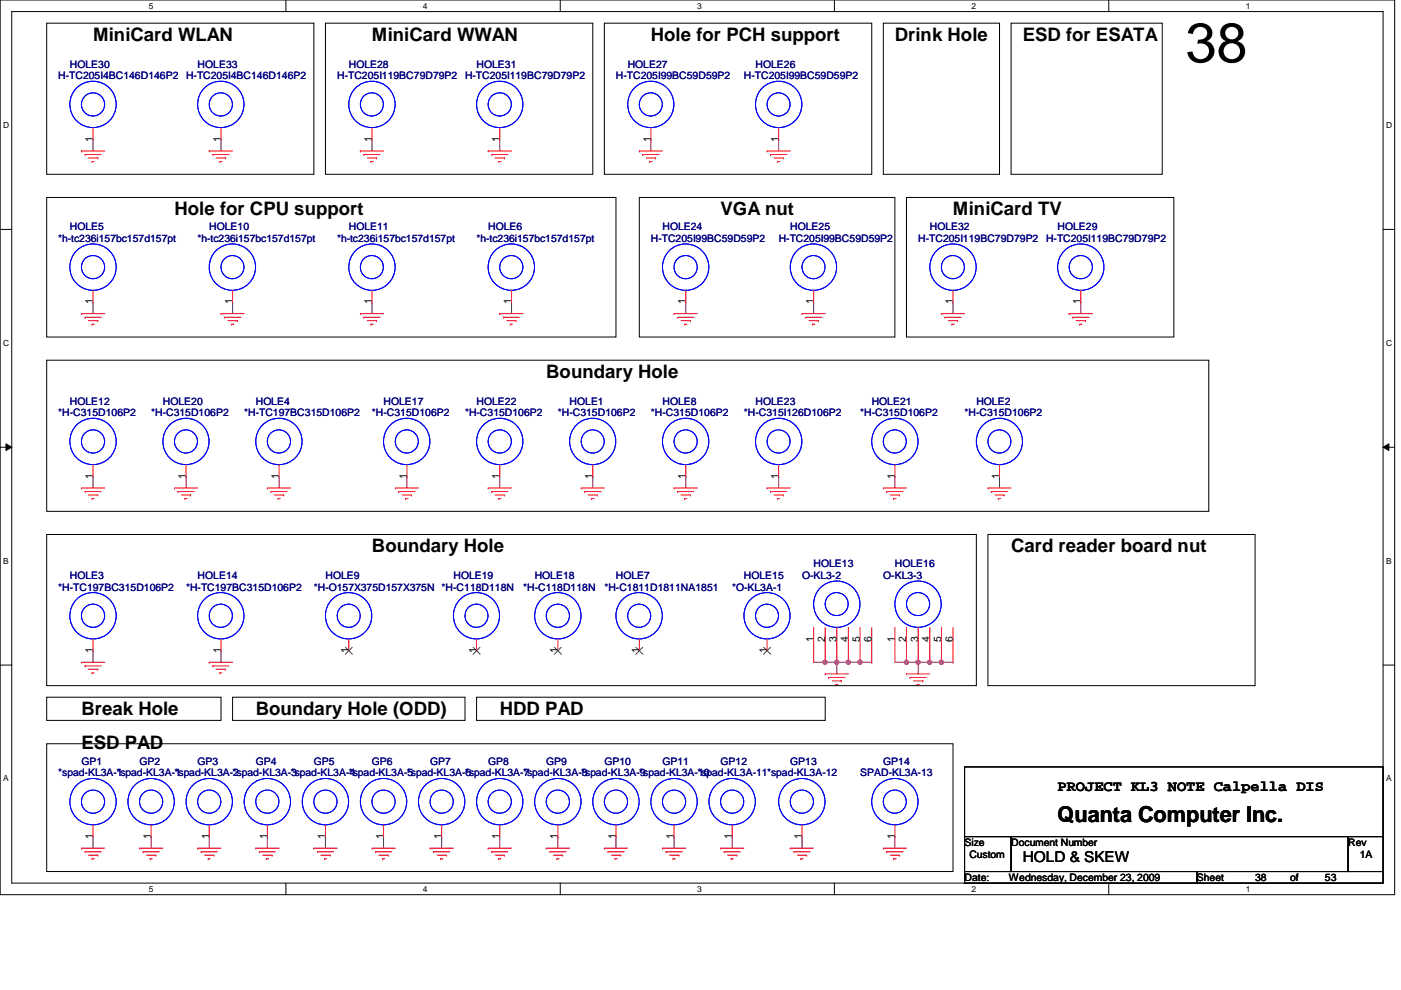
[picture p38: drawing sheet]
<svg xmlns="http://www.w3.org/2000/svg" width="297mm" height="210mm" viewBox="0 0 297 210" stroke-linecap="round" stroke-linejoin="round" font-family="sans-serif">
<defs><g id="words">
<text font-size="11.8" x="251.3" y="13.2">38</text>
<text font-size="4.7" x="224.2" y="174.3">Quanta Computer Inc.</text>
<g font-size="3.9">
<text x="19.7" y="8.6">MiniCard WLAN</text>
<text x="78.9" y="8.6">MiniCard WWAN</text>
<text x="138" y="8.6">Hole for PCH support</text>
<text x="189.7" y="8.6">Drink Hole</text>
<text x="216.8" y="8.6">ESD for ESATA</text>
<text x="37" y="45.6">Hole for CPU support</text>
<text x="152.8" y="45.6">VGA nut</text>
<text x="202.1" y="45.6">MiniCard TV</text>
<text x="115.8" y="80.1">Boundary Hole</text>
<text x="78.9" y="117">Boundary Hole</text>
<text x="214.4" y="117">Card reader board nut</text>
<text x="17.3" y="151.5">Break Hole</text>
<text x="54.2" y="151.5">Boundary Hole (ODD)</text>
<text x="106" y="151.5">HDD PAD</text>
<text x="17.3" y="158.9">ESD PAD</text>
</g>
<g font-size="3.2">
<text x="224.2" y="167.7">PROJECT KL3 NOTE Calpella DIS</text>
<text x="216.8" y="182.7">HOLD &amp; SKEW</text>
</g>
<g font-size="2.2" fill="#000080">
<text x="12.4" y="16.8">H-TC205I4BC146D146P2</text>
<text x="14.8" y="14.4">HOLE30</text>
<text x="39.5" y="16.8">H-TC205I4BC146D146P2</text>
<text x="41.9" y="14.4">HOLE33</text>
<text x="71.5" y="16.8">H-TC205I119BC79D79P2</text>
<text x="74" y="14.4">HOLE28</text>
<text x="98.6" y="16.8">H-TC205I119BC79D79P2</text>
<text x="101" y="14.4">HOLE31</text>
<text x="130.6" y="16.8">H-TC205I99BC59D59P2</text>
<text x="133.1" y="14.4">HOLE27</text>
<text x="157.7" y="16.8">H-TC205I99BC59D59P2</text>
<text x="160.2" y="14.4">HOLE26</text>
<text x="12.4" y="51.3">*h-tc236i157bc157d157pt</text>
<text x="14.8" y="48.9">HOLE5</text>
<text x="41.9" y="51.3">*h-tc236i157bc157d157pt</text>
<text x="44.4" y="48.9">HOLE10</text>
<text x="71.5" y="51.3">*h-tc236i157bc157d157pt</text>
<text x="74" y="48.9">HOLE11</text>
<text x="101" y="51.3">*h-tc236i157bc157d157pt</text>
<text x="103.5" y="48.9">HOLE6</text>
<text x="138" y="51.3">H-TC205I99BC59D59P2</text>
<text x="140.5" y="48.9">HOLE24</text>
<text x="165.1" y="51.3">H-TC205I99BC59D59P2</text>
<text x="167.6" y="48.9">HOLE25</text>
<text x="194.7" y="51.3">H-TC205I119BC79D79P2</text>
<text x="197.1" y="48.9">HOLE32</text>
<text x="221.8" y="51.3">H-TC205I119BC79D79P2</text>
<text x="224.2" y="48.9">HOLE29</text>
<text x="12.4" y="88.3">*H-C315D106P2</text>
<text x="14.8" y="85.8">HOLE12</text>
<text x="32" y="88.3">*H-C315D106P2</text>
<text x="34.5" y="85.8">HOLE20</text>
<text x="51.8" y="88.3">*H-TC197BC315D106P2</text>
<text x="54.2" y="85.8">HOLE4</text>
<text x="78.9" y="88.3">*H-C315D106P2</text>
<text x="81.3" y="85.8">HOLE17</text>
<text x="98.6" y="88.3">*H-C315D106P2</text>
<text x="101" y="85.8">HOLE22</text>
<text x="118.3" y="88.3">*H-C315D106P2</text>
<text x="120.8" y="85.8">HOLE1</text>
<text x="138" y="88.3">*H-C315D106P2</text>
<text x="140.5" y="85.8">HOLE8</text>
<text x="157.7" y="88.3">*H-C315I126D106P2</text>
<text x="160.2" y="85.8">HOLE23</text>
<text x="182.4" y="88.3">*H-C315D106P2</text>
<text x="184.8" y="85.8">HOLE21</text>
<text x="204.5" y="88.3">*H-C315D106P2</text>
<text x="207" y="85.8">HOLE2</text>
<text x="12.4" y="125.2">*H-TC197BC315D106P2</text>
<text x="14.8" y="122.8">HOLE3</text>
<text x="39.5" y="125.2">*H-TC197BC315D106P2</text>
<text x="41.9" y="122.8">HOLE14</text>
<text x="66.5" y="125.2">*H-O157X375D157X375N *H-C118D118N</text>
<text x="69" y="122.8">HOLE9</text>
<text x="96.1" y="122.8">HOLE19</text>
<text x="110.9" y="125.2">*H-C118D118N</text>
<text x="113.4" y="122.8">HOLE18</text>
<text x="128.1" y="125.2">*H-C1811D1811NA1851</text>
<text x="130.6" y="122.8">HOLE7</text>
<text x="155.2" y="125.2">*O-KL3A-1</text>
<text x="157.7" y="122.8">HOLE15</text>
<text x="170" y="122.8">O-KL3-2</text>
<text x="172.5" y="120.3">HOLE13</text>
<text x="187.3" y="122.8">O-KL3-3</text>
<text x="189.7" y="120.3">HOLE16</text>
<text x="12.4" y="164.6">*spad-KL3A-1</text>
<text x="17.3" y="162.2">GP1</text>
<text x="24.7" y="164.6">*spad-KL3A-1</text>
<text x="29.6" y="162.2">GP2</text>
<text x="37" y="164.6">*spad-KL3A-2</text>
<text x="41.9" y="162.2">GP3</text>
<text x="49.3" y="164.6">*spad-KL3A-3</text>
<text x="54.2" y="162.2">GP4</text>
<text x="61.6" y="164.6">*spad-KL3A-4</text>
<text x="66.5" y="162.2">GP5</text>
<text x="74" y="164.6">*spad-KL3A-5</text>
<text x="78.9" y="162.2">GP6</text>
<text x="86.3" y="164.6">*spad-KL3A-6</text>
<text x="91.2" y="162.2">GP7</text>
<text x="98.6" y="164.6">*spad-KL3A-7</text>
<text x="103.5" y="162.2">GP8</text>
<text x="110.9" y="164.6">*spad-KL3A-8</text>
<text x="115.8" y="162.2">GP9</text>
<text x="123.2" y="164.6">*spad-KL3A-9</text>
<text x="128.1" y="162.2">GP10</text>
<text x="135.5" y="164.6">*spad-KL3A-10</text>
<text x="140.5" y="162.2">GP11</text>
<text x="147.9" y="164.6">*spad-KL3A-11*spad-KL3A-12</text>
<text x="152.8" y="162.2">GP12</text>
<text x="167.6" y="162.2">GP13</text>
<text x="182.4" y="164.6">SPAD-KL3A-13</text>
<text x="187.3" y="162.2">GP14</text>
</g>
<g font-size="2.2">
<text x="19.7" y="30.1" transform="rotate(-90 19.7 30.1)">1</text>
<text x="46.8" y="30.1" transform="rotate(-90 46.8 30.1)">1</text>
<text x="78.8" y="30.1" transform="rotate(-90 78.8 30.1)">1</text>
<text x="105.9" y="30.1" transform="rotate(-90 105.9 30.1)">1</text>
<text x="138" y="30.1" transform="rotate(-90 138 30.1)">1</text>
<text x="165.1" y="30.1" transform="rotate(-90 165.1 30.1)">1</text>
<text x="19.7" y="64.6" transform="rotate(-90 19.7 64.6)">1</text>
<text x="49.3" y="64.6" transform="rotate(-90 49.3 64.6)">1</text>
<text x="78.8" y="64.6" transform="rotate(-90 78.8 64.6)">1</text>
<text x="108.4" y="64.6" transform="rotate(-90 108.4 64.6)">1</text>
<text x="145.4" y="64.6" transform="rotate(-90 145.4 64.6)">1</text>
<text x="172.5" y="64.6" transform="rotate(-90 172.5 64.6)">1</text>
<text x="202" y="64.6" transform="rotate(-90 202 64.6)">1</text>
<text x="229.1" y="64.6" transform="rotate(-90 229.1 64.6)">1</text>
<text x="19.7" y="101.5" transform="rotate(-90 19.7 101.5)">1</text>
<text x="39.4" y="101.5" transform="rotate(-90 39.4 101.5)">1</text>
<text x="59.1" y="101.5" transform="rotate(-90 59.1 101.5)">1</text>
<text x="86.2" y="101.5" transform="rotate(-90 86.2 101.5)">1</text>
<text x="105.9" y="101.5" transform="rotate(-90 105.9 101.5)">1</text>
<text x="125.6" y="101.5" transform="rotate(-90 125.6 101.5)">1</text>
<text x="145.4" y="101.5" transform="rotate(-90 145.4 101.5)">1</text>
<text x="165.1" y="101.5" transform="rotate(-90 165.1 101.5)">1</text>
<text x="189.7" y="101.5" transform="rotate(-90 189.7 101.5)">1</text>
<text x="211.9" y="101.5" transform="rotate(-90 211.9 101.5)">1</text>
<text x="172.5" y="136" transform="rotate(-90 172.5 136)">1</text>
<text x="174.9" y="136" transform="rotate(-90 174.9 136)">2</text>
<text x="177.4" y="136" transform="rotate(-90 177.4 136)">3</text>
<text x="179.8" y="136" transform="rotate(-90 179.8 136)">4</text>
<text x="182.3" y="136" transform="rotate(-90 182.3 136)">5</text>
<text x="184.8" y="136" transform="rotate(-90 184.8 136)">6</text>
<text x="189.7" y="136" transform="rotate(-90 189.7 136)">1</text>
<text x="192.1" y="136" transform="rotate(-90 192.1 136)">2</text>
<text x="194.6" y="136" transform="rotate(-90 194.6 136)">3</text>
<text x="197.1" y="136" transform="rotate(-90 197.1 136)">4</text>
<text x="199.6" y="136" transform="rotate(-90 199.6 136)">5</text>
<text x="202" y="136" transform="rotate(-90 202 136)">6</text>
<text x="19.7" y="138.5" transform="rotate(-90 19.7 138.5)">1</text>
<text x="46.8" y="138.5" transform="rotate(-90 46.8 138.5)">1</text>
<text x="73.9" y="138.5" transform="rotate(-90 73.9 138.5)">1</text>
<text x="101" y="138.5" transform="rotate(-90 101 138.5)">1</text>
<text x="118.2" y="138.5" transform="rotate(-90 118.2 138.5)">1</text>
<text x="135.5" y="138.5" transform="rotate(-90 135.5 138.5)">1</text>
<text x="162.6" y="138.5" transform="rotate(-90 162.6 138.5)">1</text>
<text x="19.7" y="177.9" transform="rotate(-90 19.7 177.9)">1</text>
<text x="32" y="177.9" transform="rotate(-90 32 177.9)">1</text>
<text x="44.3" y="177.9" transform="rotate(-90 44.3 177.9)">1</text>
<text x="56.6" y="177.9" transform="rotate(-90 56.6 177.9)">1</text>
<text x="69" y="177.9" transform="rotate(-90 69 177.9)">1</text>
<text x="81.3" y="177.9" transform="rotate(-90 81.3 177.9)">1</text>
<text x="93.6" y="177.9" transform="rotate(-90 93.6 177.9)">1</text>
<text x="105.9" y="177.9" transform="rotate(-90 105.9 177.9)">1</text>
<text x="118.2" y="177.9" transform="rotate(-90 118.2 177.9)">1</text>
<text x="130.6" y="177.9" transform="rotate(-90 130.6 177.9)">1</text>
<text x="142.9" y="177.9" transform="rotate(-90 142.9 177.9)">1</text>
<text x="155.2" y="177.9" transform="rotate(-90 155.2 177.9)">1</text>
<text x="170" y="177.9" transform="rotate(-90 170 177.9)">1</text>
<text x="189.7" y="177.9" transform="rotate(-90 189.7 177.9)">1</text>
<text x="204.5" y="179.4">Size</text>
<text x="214.4" y="179.4">Document Number</text>
<text x="285.8" y="179.4">Rev</text>
<text x="205.5" y="181.9">Custom</text>
<text x="288.3" y="181.9">1A</text>
<text x="204.5" y="186.8">Date:</text>
<text x="213.9" y="186.8">Wednesday, December 23, 2009</text>
<text x="253.8" y="186.8">Sheet</text>
<text x="266.1" y="186.8">38</text>
<text x="273.5" y="186.8">of</text>
<text x="280.9" y="186.8">53</text>
</g>
<g font-size="1.8">
<text x="31.5" y="1.9">5</text>
<text x="89.7" y="1.9">4</text>
<text x="147.8" y="1.9">3</text>
<text x="205.9" y="1.9">2</text>
<text x="264.1" y="1.9">1</text>
<text x=".7" y="27.1">D</text>
<text x="293.9" y="27.1">D</text>
<text x=".7" y="73.3">C</text>
<text x="293.9" y="73.3">C</text>
<text x=".7" y="119.5">B</text>
<text x="293.9" y="119.5">B</text>
<text x=".7" y="165.7">A</text>
<text x="293.9" y="165.7">A</text>
<text x="31.5" y="189.1">5</text>
<text x="89.7" y="189.1">4</text>
<text x="147.8" y="189.1">3</text>
<text x="205.9" y="189.1">2</text>
<text x="264.1" y="189.1">1</text>
</g>
</g></defs>
<path d="M0 0h295.7v189.7h-295.7zM2.5 2.5h290.7v184.7h-290.7z" fill="none" stroke="#000" stroke-width=".21"/>
<g fill="#fff">
<path d="M31.5 .3h1v1.9h-1z"/>
<path d="M31.5 187.5h1v2h-1z"/>
</g>
<path d="M60.6 0v2.5M60.6 187.2v2.5" fill="none" stroke="#000" stroke-width=".21"/>
<g fill="#fff">
<path d="M89.7 .3h.9v1.9h-.9z"/>
<path d="M89.7 187.5h.9v2h-.9z"/>
</g>
<path d="M118.8 0v2.5M118.8 187.2v2.5" fill="none" stroke="#000" stroke-width=".21"/>
<g fill="#fff">
<path d="M147.8 .3h1v1.9h-1z"/>
<path d="M147.8 187.5h1v2h-1z"/>
</g>
<path d="M176.9 0v2.5M176.9 187.2v2.5" fill="none" stroke="#000" stroke-width=".21"/>
<g fill="#fff">
<path d="M205.9 .3h1v1.9h-1z"/>
<path d="M205.9 187.5h1v2h-1z"/>
</g>
<path d="M235.1 0v2.5M235.1 187.2v2.5" fill="none" stroke="#000" stroke-width=".21"/>
<g fill="#fff">
<path d="M264.1 .3h1v1.9h-1z"/>
<path d="M264.1 187.5h1v2h-1z"/>
<path d="M.7 25.5h1.2v2h-1.2z"/>
<path d="M293.9 25.5h1.2v2h-1.2z"/>
<path d="M.7 71.7h1.2v2h-1.2z"/>
<path d="M293.9 71.7h1.2v2h-1.2z"/>
</g>
<path d="M0 48.6h2.5M293.2 48.6h2.5" fill="none" stroke="#000" stroke-width=".21"/>
<g fill="#fff">
<path d="M.7 117.9h1.1v2h-1.1z"/>
<path d="M293.9 117.9h1.1v2h-1.1z"/>
</g>
<path d="M0 94.8h2.5M1.3 94.1l1.2 .7-1.2 .7zM293.2 94.8l1.3-.7v1.4zM293.2 94.8h2.5" fill="none" stroke="#000" stroke-width=".21"/>
<path d="M1.3 94.1l1.2 .7-1.2 .7zM293.2 94.8l1.3-.7v1.4z" fill="#000"/>
<g fill="#fff">
<path d="M.7 164.1h1.1v2h-1.1z"/>
<path d="M293.9 164.1h1.1v2h-1.1z"/>
</g>
<path d="M0 141h2.5M293.2 141h2.5" fill="none" stroke="#000" stroke-width=".21"/>
<g fill="none" stroke="#800040" stroke-width=".21">
<path d="M19.7 29.5h.1M19.7 29.5v2.5M46.9 29.5h.1M46.9 29.5v2.5M78.9 29.5h.1M78.9 29.5v2.5M106 29.5h.1M106 29.5v2.5M138 29.5h.1M138 29.5v2.5M165.1 29.5h.1M165.1 29.5v2.5"/>
<path d="M19.7 64.1h.1M19.7 64.1v2.4M49.3 64.1h.1M49.3 64.1v2.4M78.9 64.1h.1M78.9 64.1v2.4M108.5 64.1h.1M108.5 64.1v2.4M145.4 64.1h.1M145.4 64.1v2.4M19.7 101h.1M19.7 101v2.5"/>
<path d="M39.5 101h.1M39.5 101v2.5M59.2 101h.1M59.2 101v2.5M86.3 101h.1M86.3 101v2.5M106 101h.1M106 101v2.5M125.7 101h.1M125.7 101v2.5M145.4 101h.1M145.4 101v2.5"/>
<path d="M165.1 101h.1M165.1 101v2.5M189.7 101h.1M189.7 101v2.5M211.9 101h.1M211.9 101v2.5M19.7 138h.1M19.7 138v2.4M46.9 138h.1M46.9 138v2.4M172.5 140.4h2.5M175 140.4h.1"/>
</g>
<circle cx="174.9" cy="140.4" r=".48" fill="#f0f"/>
<circle cx="174.9" cy="140.4" r=".48" fill="none" stroke="#f0f" stroke-width=".21"/>
<path d="M177.4 140.4h2.5M179.9 140.4h.1" fill="none" stroke="#800040" stroke-width=".21"/>
<circle cx="179.9" cy="140.4" r=".47" fill="#f0f"/>
<circle cx="179.9" cy="140.4" r=".47" fill="none" stroke="#f0f" stroke-width=".21"/>
<path d="M179.9 140.4h4.9M182.4 140.4h.1M184.8 140.4h.1" fill="none" stroke="#800040" stroke-width=".21"/>
<circle cx="182.3" cy="140.4" r=".47" fill="#f0f"/>
<circle cx="182.3" cy="140.4" r=".47" fill="none" stroke="#f0f" stroke-width=".21"/>
<path d="M175 140.4h2.4M177.4 140.4h.1" fill="none" stroke="#800040" stroke-width=".21"/>
<circle cx="177.4" cy="140.4" r=".47" fill="#f0f"/>
<circle cx="177.4" cy="140.4" r=".47" fill="none" stroke="#f0f" stroke-width=".21"/>
<path d="M177.4 140.4h.1M177.4 140.4v2.5M189.7 140.4h2.5M192.2 140.4h.1" fill="none" stroke="#800040" stroke-width=".21"/>
<circle cx="192.2" cy="140.4" r=".47" fill="#f0f"/>
<circle cx="192.2" cy="140.4" r=".47" fill="none" stroke="#f0f" stroke-width=".21"/>
<path d="M194.7 140.4h2.4M197.1 140.4h.1" fill="none" stroke="#800040" stroke-width=".21"/>
<circle cx="197.1" cy="140.4" r=".47" fill="#f0f"/>
<circle cx="197.1" cy="140.4" r=".47" fill="none" stroke="#f0f" stroke-width=".21"/>
<path d="M197.1 140.4h5M199.6 140.4h.1M202.1 140.4h.1" fill="none" stroke="#800040" stroke-width=".21"/>
<circle cx="199.6" cy="140.4" r=".48" fill="#f0f"/>
<circle cx="199.6" cy="140.4" r=".48" fill="none" stroke="#f0f" stroke-width=".21"/>
<path d="M192.2 140.4h2.5M194.7 140.4h.1" fill="none" stroke="#800040" stroke-width=".21"/>
<circle cx="194.6" cy="140.4" r=".47" fill="#f0f"/>
<circle cx="194.6" cy="140.4" r=".47" fill="none" stroke="#f0f" stroke-width=".21"/>
<g fill="none" stroke="#800040" stroke-width=".21">
<path d="M172.5 64.1h.1M172.5 64.1v2.4M202.1 64.1h.1M202.1 64.1v2.4M229.1 64.1h.1M229.1 64.1v2.4M194.7 140.4h.1M194.7 140.4v2.5M19.7 177.4h.1M19.7 177.4v2.4M32 177.4h.1M32 177.4v2.4"/>
<path d="M44.4 177.4h.1M44.4 177.4v2.4M56.7 177.4h.1M56.7 177.4v2.4M69 177.4h.1M69 177.4v2.4M81.3 177.4h.1M81.3 177.4v2.4M93.6 177.4h.1M93.6 177.4v2.4M106 177.4h.1M106 177.4v2.4"/>
<path d="M118.3 177.4h.1M118.3 177.4v2.4M130.6 177.4h.1M130.6 177.4v2.4M142.9 177.4h.1M142.9 177.4v2.4M155.2 177.4h.1M155.2 177.4v2.4M170 177.4h.1M170 177.4v2.4M189.7 177.4h.1M189.7 177.4v2.4"/>
</g>
<g fill="none" stroke="#f00" stroke-width=".21">
<path d="M17.3 32h.1M17.3 32h4.9M18 32.8h.1M18 32.8h3.5M18.8 33.5h1.9M19.5 34.2h.1M19.5 34.2h.5M19.7 27.1v2.4M20.7 33.5h.1M44.4 32h.1M44.4 32h4.9M45.1 32.8h.1"/>
<path d="M45.1 32.8h3.5M45.8 33.5h2M46.6 34.2h.1M46.6 34.2h.5M46.9 27.1v2.4M47.8 33.5h.1M76.4 32h.1M76.4 32h4.9M77.1 32.8h.1M77.1 32.8h3.5M77.9 33.5h1.9M78.6 34.2h.1"/>
<path d="M78.6 34.2h.5M78.9 27.1v2.4M79.8 33.5h.1M103.5 32h.1M103.5 32h5M104.3 32.8h.1M104.3 32.8h3.4M105 33.5h2M105.7 34.2h.1M105.7 34.2h.5M106 27.1v2.4M107 33.5h.1"/>
<path d="M135.5 32h.1M135.5 32h5M136.3 32.8h.1M136.3 32.8h3.4M137 33.5h2M137.7 34.2h.1M137.7 34.2h.6M138 27.1v2.4M139 33.5h.1M162.6 32h.1M162.6 32h5M163.4 32.8h.1"/>
<path d="M163.4 32.8h3.4M164.1 33.5h2M164.8 34.2h.1M164.8 34.2h.6M165.1 27.1v2.4M166.1 33.5h.1M17.3 66.5h.1M17.3 66.5h4.9M18 67.3h.1M18 67.3h3.5M18.8 68h1.9M19.5 68.7h.1"/>
<path d="M19.5 68.7h.5M19.7 61.6v2.5M20.7 68h.1M46.9 66.5h.1M46.9 66.5h4.9M47.6 67.3h.1M47.6 67.3h3.5M48.3 68h2M49.1 68.7h.1M49.1 68.7h.5M49.3 61.6v2.5M50.3 68h.1"/>
<path d="M76.4 66.5h.1M76.4 66.5h4.9M77.1 67.3h.1M77.1 67.3h3.5M77.9 68h1.9M78.6 68.7h.1M78.6 68.7h.5M78.9 61.6v2.5M79.8 68h.1M106 66.5h.1M106 66.5h4.9M106.7 67.3h.1"/>
<path d="M106.7 67.3h3.4M107.4 68h2M108.2 68.7h.1M108.2 68.7h.5M108.5 61.6v2.5M109.4 68h.1M142.9 66.5h.1M142.9 66.5h5M143.7 67.3h.1M143.7 67.3h3.4M144.4 68h2M145.2 68.7h.1"/>
<path d="M145.2 68.7h.4M145.4 61.6v2.5M146.4 68h.1M170 66.5h.1M170 66.5h5M170.8 67.3h.1M170.8 67.3h3.4M171.5 68h2M172.3 68.7h.1M172.3 68.7h.5M172.5 61.6v2.5M173.5 68h.1"/>
<path d="M199.6 66.5h.1M199.6 66.5h4.9M200.3 67.3h.1M200.3 67.3h3.5M201.1 68h1.9M201.8 68.7h.1M201.8 68.7h.5M202.1 61.6v2.5M203 68h.1M226.7 66.5h.1M226.7 66.5h4.9M227.5 67.3h.1"/>
<path d="M227.5 67.3h3.4M228.2 68h2M228.9 68.7h.1M228.9 68.7h.5M229.1 61.6v2.5M230.2 68h.1M19.7 98.6v2.4M39.5 98.6v2.4M59.2 98.6v2.4M86.3 98.6v2.4M106 98.6v2.4M125.7 98.6v2.4"/>
<path d="M145.4 98.6v2.4M165.1 98.6v2.4M189.7 98.6v2.4M211.9 98.6v2.4M17.3 103.5h.1M17.3 103.5h4.9M18 104.2h.1M18 104.2h3.5M18.8 104.9h1.9M19.5 105.7h.1M19.5 105.7h.5M20.7 104.9h.1"/>
<path d="M37 103.5h.1M37 103.5h4.9M37.7 104.2h.1M37.7 104.2h3.5M38.5 104.9h1.9M39.2 105.7h.1M39.2 105.7h.5M40.4 104.9h.1M56.7 103.5h.1M56.7 103.5h4.9M57.4 104.2h.1M57.4 104.2h3.5"/>
<path d="M58.2 104.9h2M58.9 105.7h.1M58.9 105.7h.5M60.2 104.9h.1M83.8 103.5h.1M83.8 103.5h4.9M84.5 104.2h.1M84.5 104.2h3.5M85.3 104.9h1.9M86 105.7h.1M86 105.7h.5M87.2 104.9h.1"/>
<path d="M103.5 103.5h.1M103.5 103.5h5M104.3 104.2h.1M104.3 104.2h3.4M105 104.9h2M105.7 105.7h.1M105.7 105.7h.5M107 104.9h.1M123.2 103.5h.1M123.2 103.5h4.9M123.9 104.2h.1M123.9 104.2h3.5"/>
<path d="M124.7 104.9h2M125.4 105.7h.1M125.4 105.7h.5M126.7 104.9h.1M142.9 103.5h.1M142.9 103.5h5M143.7 104.2h.1M143.7 104.2h3.4M144.4 104.9h2M145.2 105.7h.1M145.2 105.7h.4M146.4 104.9h.1"/>
<path d="M162.6 103.5h.1M162.6 103.5h5M163.4 104.2h.1M163.4 104.2h3.4M164.1 104.9h2M164.8 105.7h.1M164.8 105.7h.6M166.1 104.9h.1M187.3 103.5h.1M187.3 103.5h4.9M188 104.2h.1M188 104.2h3.5"/>
<path d="M188.8 104.9h1.9M189.5 105.7h.1M189.5 105.7h.5M190.7 104.9h.1M209.5 103.5h.1M209.5 103.5h4.9M210.2 104.2h.1M210.2 104.2h3.5M210.9 104.9h2M211.7 105.7h.1M211.7 105.7h.5M212.9 104.9h.1"/>
<path d="M19.7 135.5v2.5M46.9 135.5v2.5M74 135.5v2.5M101 135.5v2.5M118.3 135.5v2.5M135.5 135.5v2.5M162.6 135.5v2.5M172.5 133.1v7.3M175 133.1v7.3M177.4 133.1v7.3M179.9 133.1v7.3M182.4 133.1v7.3"/>
<path d="M184.8 133.1v7.3M189.7 133.1v7.3M192.2 133.1v7.3M194.7 133.1v7.3M197.1 133.1v7.3M199.6 133.1v7.3M202.1 133.1v7.3M17.3 140.4h.1M17.3 140.4h4.9M18 141.2h.1M18 141.2h3.5M18.8 141.9h1.9"/>
<path d="M19.5 142.7h.1M19.5 142.7h.5M20.7 141.9h.1M44.4 140.4h.1M44.4 140.4h4.9M45.1 141.2h.1M45.1 141.2h3.5M45.8 141.9h2M46.6 142.7h.1M46.6 142.7h.5M47.8 141.9h.1M175 142.9h.1"/>
<path d="M175 142.9h4.9M175.7 143.6h.1M175.7 143.6h3.5M176.4 144.4h2M177.2 145.1h.1M177.2 145.1h.5M178.4 144.4h.1M192.2 142.9h.1M192.2 142.9h4.9M193 143.6h.1M193 143.6h3.4M193.7 144.4h2"/>
<path d="M194.4 145.1h.1M194.4 145.1h.5M195.7 144.4h.1M17.3 179.8h.1M17.3 179.8h4.9M19.7 174.9v2.5M29.6 179.8h.1M29.6 179.8h4.9M32 174.9v2.5M41.9 179.8h.1M41.9 179.8h5M44.4 174.9v2.5"/>
<path d="M54.2 179.8h.1M54.2 179.8h5M56.7 174.9v2.5M66.5 179.8h.1M66.5 179.8h5M69 174.9v2.5M78.9 179.8h.1M78.9 179.8h4.9M81.3 174.9v2.5M91.2 179.8h.1M91.2 179.8h4.9M93.6 174.9v2.5"/>
<path d="M103.5 179.8h.1M103.5 179.8h5M106 174.9v2.5M115.8 179.8h.1M115.8 179.8h5M118.3 174.9v2.5M128.1 179.8h.1M128.1 179.8h5M130.6 174.9v2.5M140.5 179.8h.1M140.5 179.8h4.9M142.9 174.9v2.5"/>
<path d="M152.8 179.8h.1M152.8 179.8h4.9M155.2 174.9v2.5M167.6 179.8h.1M167.6 179.8h4.9M170 174.9v2.5M187.3 179.8h.1M187.3 179.8h4.9M189.7 174.9v2.5M18 180.6h.1M18 180.6h3.5M18.8 181.3h1.9"/>
<path d="M19.5 182.1h.1M19.5 182.1h.5M20.7 181.3h.1M30.3 180.6h.1M30.3 180.6h3.5M31.1 181.3h2M31.8 182.1h.1M31.8 182.1h.5M33.1 181.3h.1M42.7 180.6h.1M42.7 180.6h3.4M43.4 181.3h2"/>
<path d="M44.2 182.1h.1M44.2 182.1h.4M45.4 181.3h.1M55 180.6h.1M55 180.6h3.4M55.7 181.3h2M56.5 182.1h.1M56.5 182.1h.4M57.7 181.3h.1M67.3 180.6h.1M67.3 180.6h3.4M68 181.3h2"/>
<path d="M68.8 182.1h.1M68.8 182.1h.5M70 181.3h.1M79.6 180.6h.1M79.6 180.6h3.5M80.3 181.3h2M81.1 182.1h.1M81.1 182.1h.5M82.3 181.3h.1M91.9 180.6h.1M91.9 180.6h3.5M92.7 181.3h2"/>
<path d="M93.4 182.1h.1M93.4 182.1h.5M94.7 181.3h.1M104.3 180.6h.1M104.3 180.6h3.4M105 181.3h2M105.7 182.1h.1M105.7 182.1h.5M107 181.3h.1M116.6 180.6h.1M116.6 180.6h3.4M117.3 181.3h2"/>
<path d="M118.1 182.1h.1M118.1 182.1h.4M119.3 181.3h.1M128.9 180.6h.1M128.9 180.6h3.4M129.6 181.3h2M130.4 182.1h.1M130.4 182.1h.4M131.6 181.3h.1M141.2 180.6h.1M141.2 180.6h3.4M141.9 181.3h2"/>
<path d="M142.7 182.1h.1M142.7 182.1h.5M143.9 181.3h.1M153.5 180.6h.1M153.5 180.6h3.5M154.3 181.3h1.9M155 182.1h.1M155 182.1h.5M156.2 181.3h.1M168.3 180.6h.1M168.3 180.6h3.4M169 181.3h2"/>
<path d="M169.8 182.1h.1M169.8 182.1h.5M171 181.3h.1M188 180.6h.1M188 180.6h3.5M188.8 181.3h1.9M189.5 182.1h.1M189.5 182.1h.5M190.7 181.3h.1"/>
</g>
<g fill="none" stroke="#000" stroke-width=".21">
<path d="M9.9 4.9h56.6v32.1h-56.6zM69 4.9h56.7v32.1h-56.7zM128.1 4.9h56.7v32.1h-56.7zM187.3 4.9h24.6v32.1h-24.6zM214.4 4.9h32v32.1h-32zM9.9 41.9h120.7v29.6h-120.7zM135.5 41.9h54.2v29.6h-54.2zM192.2 41.9h56.7v29.6h-56.7zM9.9 76.4h246.4v32h-246.4zM9.9 113.3h197.1v32.1h-197.1zM209.5 113.3h56.6v32.1h-56.6zM9.9 147.8h37v4.9h-37z"/>
<path d="M9.9 157.7h192.2v27.1h-192.2zM49.3 147.8h49.3v4.9h-49.3zM101 147.8h74v4.9h-74zM204.5 162.6h88.7v14.8h-88.7zM204.5 177.4h9.9v7.4h-9.9zM214.4 177.4h71.4v7.4h-71.4zM285.8 177.4h7.4v7.4h-7.4zM204.5 184.8h49.3v2.4h-49.3zM253.8 184.8h39.4v2.4h-39.4z"/>
</g>
<g fill="none" stroke="#00f" stroke-width=".21">
<circle cx="19.7" cy="22.1" r="4.9"/>
<circle cx="19.7" cy="22.1" r="2.46"/>
<circle cx="46.8" cy="22.1" r="4.9"/>
<circle cx="46.8" cy="22.1" r="2.46"/>
<circle cx="78.8" cy="22.1" r="2.45"/>
<circle cx="78.9" cy="22.1" r="4.9"/>
<circle cx="105.9" cy="22.1" r="4.9"/>
<circle cx="106" cy="22.1" r="2.46"/>
<circle cx="138" cy="22.1" r="4.9"/>
<circle cx="138" cy="22.1" r="2.45"/>
<circle cx="165.1" cy="22.1" r="2.45"/>
<circle cx="165.1" cy="22.1" r="4.9"/>
<circle cx="19.7" cy="56.6" r="4.9"/>
<circle cx="19.7" cy="56.6" r="2.46"/>
<circle cx="49.3" cy="56.6" r="4.9"/>
<circle cx="49.3" cy="56.6" r="2.45"/>
<circle cx="78.8" cy="56.6" r="2.45"/>
<circle cx="78.9" cy="56.6" r="4.9"/>
<circle cx="108.4" cy="56.6" r="4.9"/>
<circle cx="108.4" cy="56.6" r="2.46"/>
<circle cx="145.4" cy="56.6" r="4.9"/>
<circle cx="145.4" cy="56.6" r="2.46"/>
<circle cx="172.5" cy="56.6" r="4.9"/>
<circle cx="172.5" cy="56.6" r="2.45"/>
<circle cx="202" cy="56.6" r="2.45"/>
<circle cx="202" cy="56.6" r="4.9"/>
<circle cx="229.1" cy="56.6" r="4.9"/>
<circle cx="229.1" cy="56.6" r="2.46"/>
<circle cx="19.7" cy="93.6" r="4.9"/>
<circle cx="19.7" cy="93.6" r="2.46"/>
<circle cx="39.4" cy="93.6" r="4.9"/>
<circle cx="39.4" cy="93.6" r="2.45"/>
<circle cx="59.1" cy="93.6" r="4.9"/>
<circle cx="59.1" cy="93.6" r="2.46"/>
<circle cx="86.2" cy="93.6" r="4.9"/>
<circle cx="86.2" cy="93.6" r="2.45"/>
<circle cx="105.9" cy="93.6" r="4.9"/>
<circle cx="106" cy="93.6" r="2.46"/>
<circle cx="125.6" cy="93.6" r="4.9"/>
<circle cx="125.6" cy="93.6" r="2.45"/>
<circle cx="145.4" cy="93.6" r="4.9"/>
<circle cx="145.4" cy="93.6" r="2.46"/>
<circle cx="165.1" cy="93.6" r="2.45"/>
<circle cx="165.1" cy="93.6" r="4.9"/>
<circle cx="189.7" cy="93.6" r="2.45"/>
<circle cx="189.7" cy="93.6" r="4.9"/>
<circle cx="211.9" cy="93.6" r="4.9"/>
<circle cx="211.9" cy="93.6" r="2.45"/>
<circle cx="19.7" cy="130.6" r="4.9"/>
<circle cx="19.7" cy="130.6" r="2.46"/>
<circle cx="46.8" cy="130.6" r="4.9"/>
<circle cx="46.8" cy="130.6" r="2.46"/>
<circle cx="73.9" cy="130.6" r="4.9"/>
<circle cx="73.9" cy="130.6" r="2.45"/>
<circle cx="101" cy="130.6" r="4.9"/>
<circle cx="101" cy="130.6" r="2.45"/>
<circle cx="118.3" cy="130.6" r="4.9"/>
<circle cx="118.3" cy="130.6" r="2.46"/>
<circle cx="135.5" cy="130.6" r="4.9"/>
<circle cx="135.5" cy="130.6" r="2.45"/>
<circle cx="162.6" cy="130.6" r="4.9"/>
<circle cx="162.6" cy="130.6" r="2.45"/>
<circle cx="177.4" cy="128.1" r="2.44"/>
<circle cx="177.4" cy="128.1" r="4.9"/>
<circle cx="194.6" cy="128.1" r="4.9"/>
<circle cx="194.6" cy="128.1" r="2.45"/>
<circle cx="19.7" cy="170" r="4.9"/>
<circle cx="19.7" cy="170" r="2.46"/>
<circle cx="32" cy="170" r="4.9"/>
<circle cx="32" cy="170" r="2.46"/>
<circle cx="44.4" cy="170" r="4.9"/>
<circle cx="44.4" cy="170" r="2.46"/>
<circle cx="56.7" cy="170" r="4.9"/>
<circle cx="56.7" cy="170" r="2.46"/>
<circle cx="69" cy="170" r="4.9"/>
<circle cx="69" cy="170" r="2.46"/>
<circle cx="81.3" cy="170" r="4.9"/>
<circle cx="81.3" cy="170" r="2.46"/>
<circle cx="93.6" cy="170" r="4.9"/>
<circle cx="93.6" cy="170" r="2.46"/>
<circle cx="105.9" cy="170" r="4.9"/>
<circle cx="106" cy="170" r="2.46"/>
<circle cx="118.3" cy="170" r="4.9"/>
<circle cx="118.3" cy="170" r="2.46"/>
<circle cx="130.6" cy="170" r="4.9"/>
<circle cx="130.6" cy="170" r="2.46"/>
<circle cx="142.9" cy="170" r="4.9"/>
<circle cx="142.9" cy="170" r="2.46"/>
<circle cx="155.2" cy="170" r="4.9"/>
<circle cx="155.2" cy="170" r="2.46"/>
<circle cx="170" cy="170" r="4.9"/>
<circle cx="170" cy="170" r="2.46"/>
<circle cx="189.7" cy="170" r="2.45"/>
<circle cx="189.7" cy="170" r="4.9"/>
</g>
<path d="M73.2 137.2l1.5 1.5M74.7 137.2l-1.5 1.5M100.3 137.2l1.5 1.5M101.8 137.2l-1.5 1.5M117.6 137.2l1.4 1.5M119 137.2l-1.5 1.5M134.8 137.2l1.5 1.5M136.3 137.2l-1.5 1.5M161.9 137.2l1.5 1.5M163.4 137.2l-1.5 1.5" fill="none" stroke="#804000" stroke-width=".21"/>
<circle cx="174.9" cy="140.4" r=".48" fill="#f0f"/>
<circle cx="174.9" cy="140.4" r=".48" fill="none" stroke="#f0f" stroke-width=".21"/>
<circle cx="179.9" cy="140.4" r=".47" fill="#f0f"/>
<circle cx="179.9" cy="140.4" r=".47" fill="none" stroke="#f0f" stroke-width=".21"/>
<circle cx="182.3" cy="140.4" r=".47" fill="#f0f"/>
<circle cx="182.3" cy="140.4" r=".47" fill="none" stroke="#f0f" stroke-width=".21"/>
<circle cx="177.4" cy="140.4" r=".47" fill="#f0f"/>
<circle cx="177.4" cy="140.4" r=".47" fill="none" stroke="#f0f" stroke-width=".21"/>
<circle cx="192.2" cy="140.4" r=".47" fill="#f0f"/>
<circle cx="192.2" cy="140.4" r=".47" fill="none" stroke="#f0f" stroke-width=".21"/>
<circle cx="197.1" cy="140.4" r=".47" fill="#f0f"/>
<circle cx="197.1" cy="140.4" r=".47" fill="none" stroke="#f0f" stroke-width=".21"/>
<circle cx="199.6" cy="140.4" r=".48" fill="#f0f"/>
<circle cx="199.6" cy="140.4" r=".48" fill="none" stroke="#f0f" stroke-width=".21"/>
<circle cx="194.6" cy="140.4" r=".47" fill="#f0f"/>
<circle cx="194.6" cy="140.4" r=".47" fill="none" stroke="#f0f" stroke-width=".21"/>
<use href="#words"/>
</svg>
